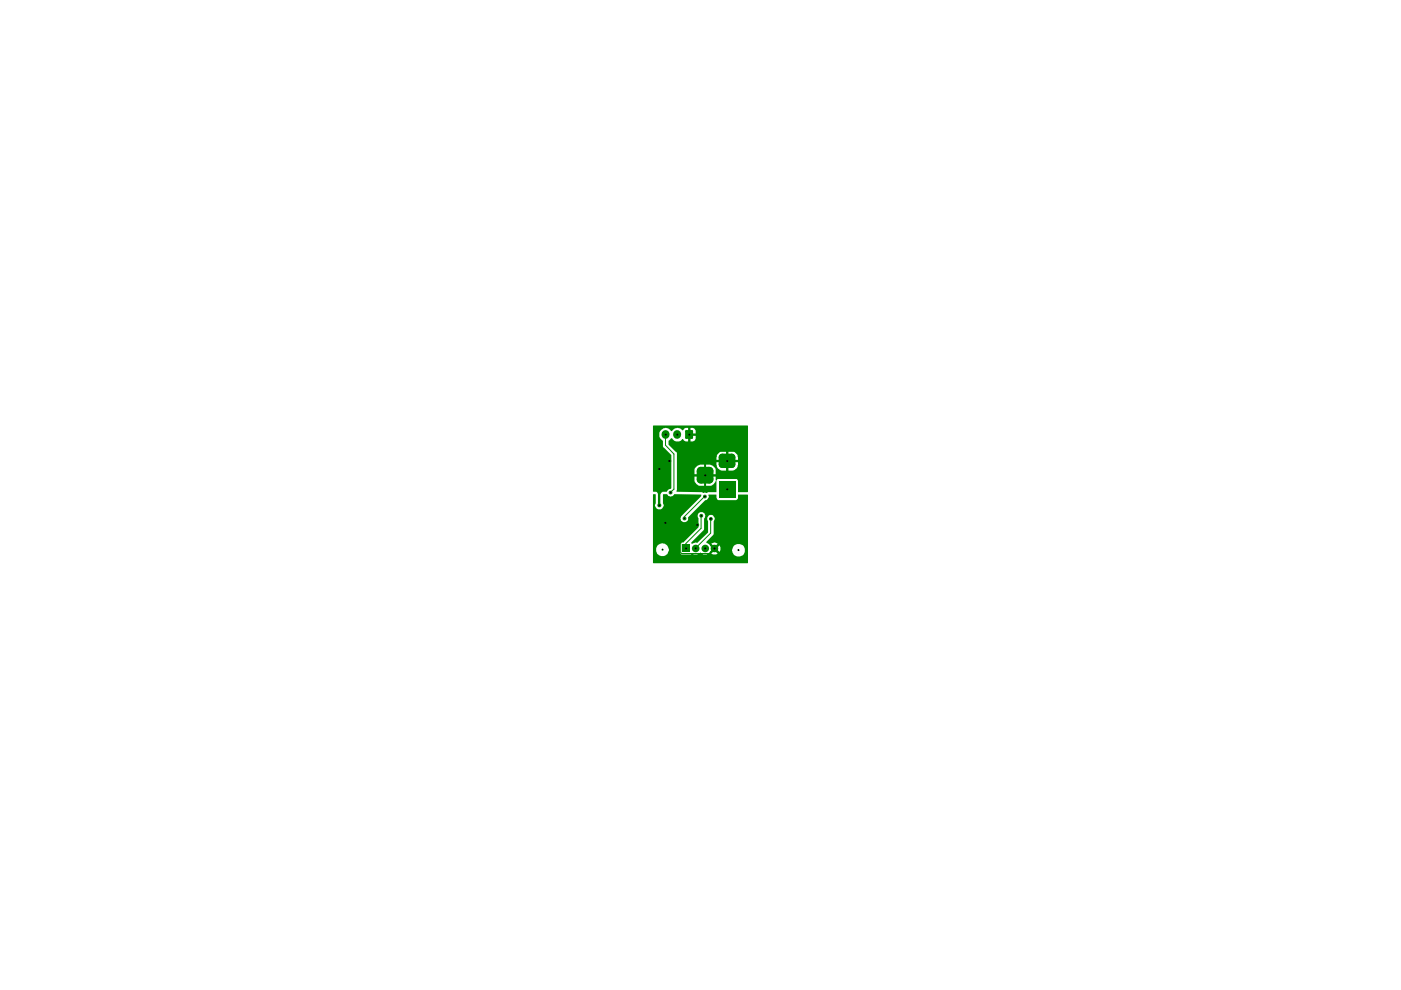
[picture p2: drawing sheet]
<svg xmlns="http://www.w3.org/2000/svg" width="297mm" height="210mm" viewBox="0 0 297 210" stroke-linecap="round" stroke-linejoin="round" font-family="sans-serif">
<g fill="#008700">
<path d="M138.4 90.3l20.1-.1 .1 14.1-2.1 .1v-2.5l-.3-.3h-4l-.4 .3-.1-.9h-1.7v-.5h1.7v-1a1.75 1.75 0 0 0-2-1v.9h-.4v-.9l-1 .1a1.36 1.36 0 0 0-1.1 .9v1h1.8v.5h-1.8v1l.5 .7 .6 .3h1v-.8h.4v.8h1l.6-.3 .5-.8 .1 2.5-2.9 .1-.1-.1-5.5-.1 .1-7.3h8.4v.5h.8v.5h-.8a1.47 1.47 0 0 0 1.1 1.8h.9v-1.5h.5v1.5h1a1.43 1.43 0 0 0 1.1-1.8h-.9v-.5h.9v-.5a1.31 1.31 0 0 0-.9-1.2h-1.2v1.4h-.5v-1.4l-1.3 .1a1.3 1.3 0 0 0-.7 1.1h-8.4l-.1-1.1-1.7-1.6v-.9l.6-.5h.2a1.22 1.22 0 0 0 2.1 .2l.8 .5h.5v-1.1h.5v1.1h.5l.4-.3 .2-.3v-.6h-1v-.5h1l-.1-.8-.5-.4h-.5v1.1h-.5v-1.1a.91 .91 0 0 0-1.1 .5h-.2a1.25 1.25 0 0 0-2.1 .2h-.2a1.33 1.33 0 0 0-1.4-.7 1.33 1.33 0 0 0-1.1 1v.9l.8 .8v1.5l1.7 1.6v7l-.6 .3-.3 .5h-.9l-.5 .5h-.5l-.2-.4-.9-.2z"/>
<path d="M138.4 104.9h.6v1.8l-.1 .4 .1 .5 .5 .4h.6l.6-.8-.1-.5v-1.8l.8-.1a.82 .82 0 0 0 .8 .5 .82 .82 0 0 0 .7-.5l5.8 .1v.3l-4.1 4.1a.82 .82 0 0 0 0 1.3 .82 .82 0 0 0 1.3-.4v-.5l3.6-3.7a.79 .79 0 0 0 .7-.8v-.3h1.7l.1 .9 .3 .2h3.8l.4-.4v-.7h2.1v14.4l-20.1 .1-.1-2.9h.7a1.35 1.35 0 0 0 1.9 1.3 1.35 1.35 0 0 0 .3-2.3h2.9v1.7l.3 .4 2.5-.1a1.35 1.35 0 0 0 1.4-.3l.1-.1a1.28 1.28 0 0 0 2.1-.3l.5-.4 .2 .3h.2l-.7 .7a1.27 1.27 0 0 0 1.4 0l-.7-.7 .4-.3 .7 .7 .1-.6h2.5a1.38 1.38 0 0 0 1.7 1.6 1.38 1.38 0 0 0 .9-2.1 1.38 1.38 0 0 0-2.3-.2l-.3 .7h-2.5l-.1-.9-.7 .7-.4-.3 .7-.7a1.02 1.02 0 0 0-1.4 0l.7 .7h-.2l-.2 .3-.5-.4a1.21 1.21 0 0 0-.9-.9l1.6-1.7v-2.8a.9 .9 0 0 0-.3-1.3 .86 .86 0 0 0-.9 .4 .86 .86 0 0 0 0 .9v2.4l-2.3 2.2-.4-.1-.7 .3-.1-.3 2.7-2.8v-2.3a.79 .79 0 0 0 0-1 .79 .79 0 0 0-1.1-.1 .79 .79 0 0 0-.1 1.1v1.9l-3.1 3.2a.6 .6 0 0 0-.8 .5h-2.9a1.36 1.36 0 0 0-2.2 1h-.7z"/>
</g>
<g fill="none" stroke="#008700" stroke-width=".21">
<path d="M141.1 92.1v2.3l1.8 1.9v7.4l-.8 .7M141.7 97.5h.4v.5h-.4zM140.1 109.9l4.5 4.6M140.9 110.6h.4v.5h-.4zM142 104.2h.4v.5h-.4zM144.9 109.7h.4v.5h-.4zM147.6 111.1h.4v.4h-.4zM147.9 111.2l-3.6 3.5v2.5l.2 .1h5.9l1-1.1M148.5 109.1h.4v.5h-.4zM148.6 109.3v2.7l-3.2 3.2v1M149.2 105.1h.5v.4h-.5zM149.4 105.2l-4.3 4.4v.3"/>
<path d="M150.5 109.8h.4v.4h-.4zM150.7 110h.1M150.7 110v3l-3.2 3.2"/>
</g>
<path d="M141.9 97.7h-.5l-1.6 1.7v7.7" fill="none" stroke="#008700" stroke-width=".51"/>
<path d="M139.6 99.2h.4v.5h-.4zM139.6 106.9h.4v.5h-.4z" fill="none" stroke="#008700" stroke-width=".25"/>
<g fill="#008700">
<path d="M152.4 102h3.6v3.5h-3.6z"/>
<path d="M144.7 115.5h1.5v1.6h-1.5z"/>
<path d="M153.2 97h2v1.5h-2z"/>
<circle cx="147.5" cy="116.3" r=".8"/>
<circle cx="149.5" cy="116.3" r=".8"/>
<circle cx="151.5" cy="116.3" r=".8"/>
</g>
<path d="M153.1 96.9h2.1v1.6h-2.1z" fill="none" stroke="#008700" stroke-width="1.5"/>
<path d="M148.6 99.9h1.8v1.7h-1.8z" fill="#008700"/>
<path d="M148.6 99.9h1.8v1.7h-1.8z" fill="none" stroke="#008700" stroke-width="1.8"/>
<path d="M145.6 91.5h1.1v1.3h-1.1z" fill="#008700"/>
<path d="M145.5 91.4h1.2v1.4h-1.2z" fill="none" stroke="#008700" stroke-width=".51"/>
<path d="M141.1 92v.2M143.6 92v.2" fill="none" stroke="#008700" stroke-width="1.7"/>
<g fill="#000">
<path d="M139.7 99.3l.3 .1-.1 .2-.3-.2zM141 92l.4 .2-.1 .1-.4-.1zM141.8 97.6l.3 .1-.1 .2-.3-.2zM143.5 92l.3 .2-.1 .1-.3-.1zM146 92l.4 .2-.2 .1-.3-.1zM154.1 97.6l.3 .1-.1 .2-.3-.2zM139.7 107l.3 .1-.1 .2-.3-.2zM140.4 116.4l.3 .1-.1 .2-.3-.2zM141 110.7l.3 .2-.1 .2-.3-.2zM142.1 104.2l.3 .2-.1 .2-.3-.2zM145 109.8l.3 .1-.1 .2-.3-.2zM145.4 116.1l.3 .2-.1 .2-.3-.2z"/>
<path d="M147.4 116.1l.3 .2-.1 .2-.3-.2zM147.7 111.1l.4 .2-.2 .2-.3-.2zM148.6 109.2l.3 .1-.1 .2-.3-.2zM149.3 105.1l.4 .2-.2 .2-.3-.2zM149.4 100.6l.3 .2-.1 .2-.3-.2zM149.4 116.1l.3 .2-.1 .2-.3-.2zM150.6 109.8l.3 .2-.1 .2-.3-.2zM151.4 116.1l.3 .2-.1 .2-.3-.2zM154.1 103.6l.3 .2-.1 .1-.3-.1zM156.5 116.4l.3 .2-.1 .2-.4-.2z"/>
</g>
</svg>
